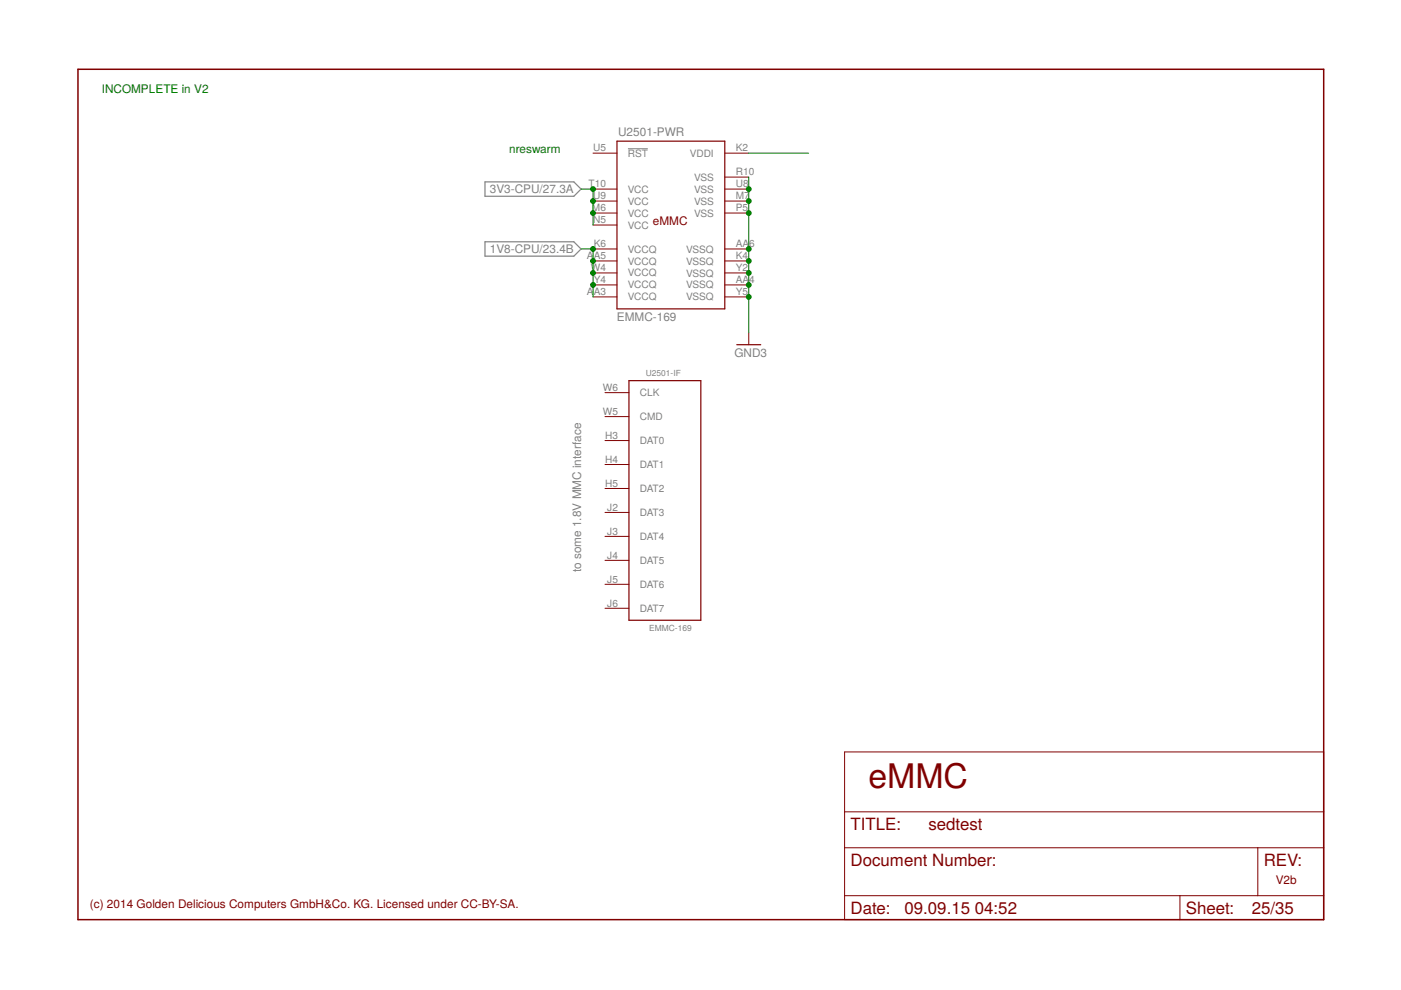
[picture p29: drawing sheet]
<svg xmlns="http://www.w3.org/2000/svg" width="297mm" height="210mm" viewBox="0 0 297 210" stroke-linecap="round" stroke-linejoin="round" font-family="sans-serif">
<defs><g id="words">
<text font-size="7.2" fill="#800000" x="184.1" y="167.1">eMMC</text>
<g font-size="3.6" fill="#800000">
<text x="180.3" y="175.9">TITLE:</text>
<text x="196.8" y="175.9">sedtest</text>
<text x="180.3" y="183.6">Document Number:</text>
<text x="267.9" y="183.6">REV:</text>
<text x="180.3" y="193.7">Date:</text>
<text x="191.8" y="193.7">09.09.15</text>
<text x="206.7" y="193.7">04:52</text>
<text x="251.4" y="193.7">Sheet:</text>
<text x="265.4" y="193.7">25/35</text>
</g>
<g font-size="2.5" fill="#008000">
<text x="21.6" y="19.8">INCOMPLETE in V2</text>
<text x="108" y="32.5">nreswarm</text>
</g>
<g font-size="2.5" fill="#808080">
<text x="131.1" y="28.9">U2501-PWR</text>
<text x="103.8" y="41">3V3-CPU/27.3A</text>
<text x="103.8" y="53.7">1V8-CPU/23.4B</text>
<text x="130.8" y="68">EMMC-169</text>
<text x="155.7" y="75.6">GND3</text>
<text x="123.2" y="121.3" transform="rotate(-90 123.2 121.3)">to some 1.8V MMC interface</text>
</g>
<g font-size="2.5" fill="#800000">
<text x="138.4" y="47.7">eMMC</text>
<text x="270.5" y="187.4">V2b</text>
<text x="19.1" y="192.4">(c) 2014 Golden Delicious Computers GmbH&amp;Co. KG. Licensed under CC-BY-SA.</text>
</g>
<g font-size="2.1" fill="#808080">
<text x="125.7" y="32.1">U5</text>
<text x="133.1" y="33.2">RST</text>
<text x="146.2" y="33.2">VDDI</text>
<text x="156" y="32.1">K2</text>
<text x="124.8" y="39.7">T10</text>
<text x="133.1" y="40.8">VCC</text>
<text x="147.2" y="38.3">VSS</text>
<text x="147.2" y="40.8">VSS</text>
<text x="156" y="37.2">R10</text>
<text x="156" y="39.7">U8</text>
<text x="125.5" y="44.8">M6</text>
<text x="125.7" y="42.3">U9</text>
<text x="125.7" y="47.3">N5</text>
<text x="133.1" y="43.4">VCC</text>
<text x="133.1" y="45.9">VCC</text>
<text x="147.2" y="43.4">VSS</text>
<text x="147.2" y="45.9">VSS</text>
<text x="156" y="42.3">M7</text>
<text x="156" y="44.8">P5</text>
<text x="125.9" y="52.4">K6</text>
<text x="133.1" y="48.5">VCC</text>
<text x="133.1" y="53.5">VCCQ</text>
<text x="145.5" y="53.5">VSSQ</text>
<text x="156" y="52.4">AA</text>
<text x="158.8" y="52.4">6</text>
<text x="124.5" y="55">A</text>
<text x="125.3" y="57.5">W4</text>
<text x="125.9" y="55">A5</text>
<text x="133.1" y="56.1">VCCQ</text>
<text x="133.1" y="58.6">VCCQ</text>
<text x="145.5" y="56.1">VSSQ</text>
<text x="145.5" y="58.6">VSSQ</text>
<text x="156" y="55">K4</text>
<text x="156" y="57.5">Y2</text>
<text x="124.5" y="62.6">A</text>
<text x="125.9" y="62.6">A3</text>
<text x="125.9" y="60">Y4</text>
<text x="133.1" y="61.2">VCCQ</text>
<text x="133.1" y="63.7">VCCQ</text>
<text x="145.5" y="61.2">VSSQ</text>
<text x="145.5" y="63.7">VSSQ</text>
<text x="156" y="60">AA</text>
<text x="156" y="62.6">Y5</text>
<text x="158.8" y="60">4</text>
<text x="127.8" y="82.9">W6</text>
<text x="127.8" y="88">W5</text>
<text x="135.7" y="84">CLK</text>
<text x="135.7" y="89.1">CMD</text>
<text x="128.3" y="93.1">H3</text>
<text x="135.7" y="94.2">DAT0</text>
<text x="128.3" y="98.1">H4</text>
<text x="135.7" y="99.3">DAT1</text>
<text x="128.3" y="103.2">H5</text>
<text x="135.7" y="104.3">DAT2</text>
<text x="128.7" y="108.3">J2</text>
<text x="128.7" y="113.4">J3</text>
<text x="135.7" y="109.4">DAT3</text>
<text x="128.7" y="118.5">J4</text>
<text x="135.7" y="114.5">DAT4</text>
<text x="135.7" y="119.6">DAT5</text>
<text x="128.7" y="123.5">J5</text>
<text x="135.7" y="124.6">DAT6</text>
<text x="128.7" y="128.6">J6</text>
<text x="135.7" y="129.7">DAT7</text>
</g>
<g font-size="1.8" fill="#808080">
<text x="136.9" y="79.7">U2501-IF</text>
<text x="137.7" y="133.8">EMMC-169</text>
</g>
</g></defs>
<path d="M133.1 31.5h4.3" fill="none" stroke="#808080" stroke-width=".21"/>
<path d="M102.8 38.6h18.9l1.5 1.5-1.5 1.5h-18.9zM102.8 51.3h18.9l1.5 1.5-1.5 1.5h-18.9z" fill="none" stroke="#808080" stroke-width=".25"/>
<path d="M16.5 14.7h264.1v180.3h-264.1z" fill="none" stroke="#800000" stroke-width=".32"/>
<g fill="none" stroke="#800000" stroke-width=".21">
<path d="M125.7 32.5h5.1M153.7 32.5h5M153.7 37.5h5M125.7 40.1h5.1M125.7 42.6h5.1M125.7 45.2h5.1M125.7 47.7h5.1M125.7 52.8h5.1M125.7 55.3h5.1M125.7 57.9h5.1M153.7 40.1h5M153.7 42.6h5"/>
<path d="M153.7 45.2h5M153.7 52.8h5M153.7 55.3h5M153.7 57.9h5M125.7 60.4h5.1M125.7 62.9h5.1M153.7 60.4h5M153.7 62.9h5M158.7 70.5v2.6M128.3 83.2h5M128.3 88.3h5M128.3 93.4h5"/>
<path d="M128.3 98.5h5M128.3 103.6h5M128.3 108.6h5M128.3 113.7h5M128.3 118.8h5M128.3 123.9h5M128.3 129h5M179.1 159.4h101.5v35.6h-101.5zM179.1 179.7h101.5M179.1 172.1h101.5M266.7 179.7v10.2M179.1 189.9h101.5"/>
<path d="M250.2 189.9v5.1"/>
</g>
<path d="M130.8 29.9h22.9v35.6h-22.9zM156.2 73.1h5.1M133.3 80.7h15.3v50.8h-15.3z" fill="none" stroke="#800000" stroke-width=".25"/>
<path d="M158.7 37.5v33M158.7 32.5h12.7M123.2 40.1h2.5v7.6M123.2 52.8h2.5v10.1" fill="none" stroke="#008000" stroke-width=".21"/>
<g fill="#008000" stroke="#008000" stroke-width=".21">
<circle cx="125.7" cy="55.3" r=".51"/>
<circle cx="125.7" cy="57.9" r=".51"/>
<circle cx="125.7" cy="60.4" r=".51"/>
<circle cx="125.7" cy="52.8" r=".51"/>
<circle cx="125.7" cy="45.2" r=".51"/>
<circle cx="125.7" cy="42.6" r=".51"/>
<circle cx="125.7" cy="40.1" r=".51"/>
<circle cx="158.7" cy="42.6" r=".51"/>
<circle cx="158.7" cy="40.1" r=".51"/>
<circle cx="158.7" cy="60.4" r=".51"/>
<circle cx="158.7" cy="57.9" r=".51"/>
<circle cx="158.7" cy="55.3" r=".51"/>
<circle cx="158.7" cy="52.8" r=".51"/>
<circle cx="158.7" cy="45.2" r=".51"/>
<circle cx="158.7" cy="62.9" r=".51"/>
</g>
<use href="#words"/>
</svg>
